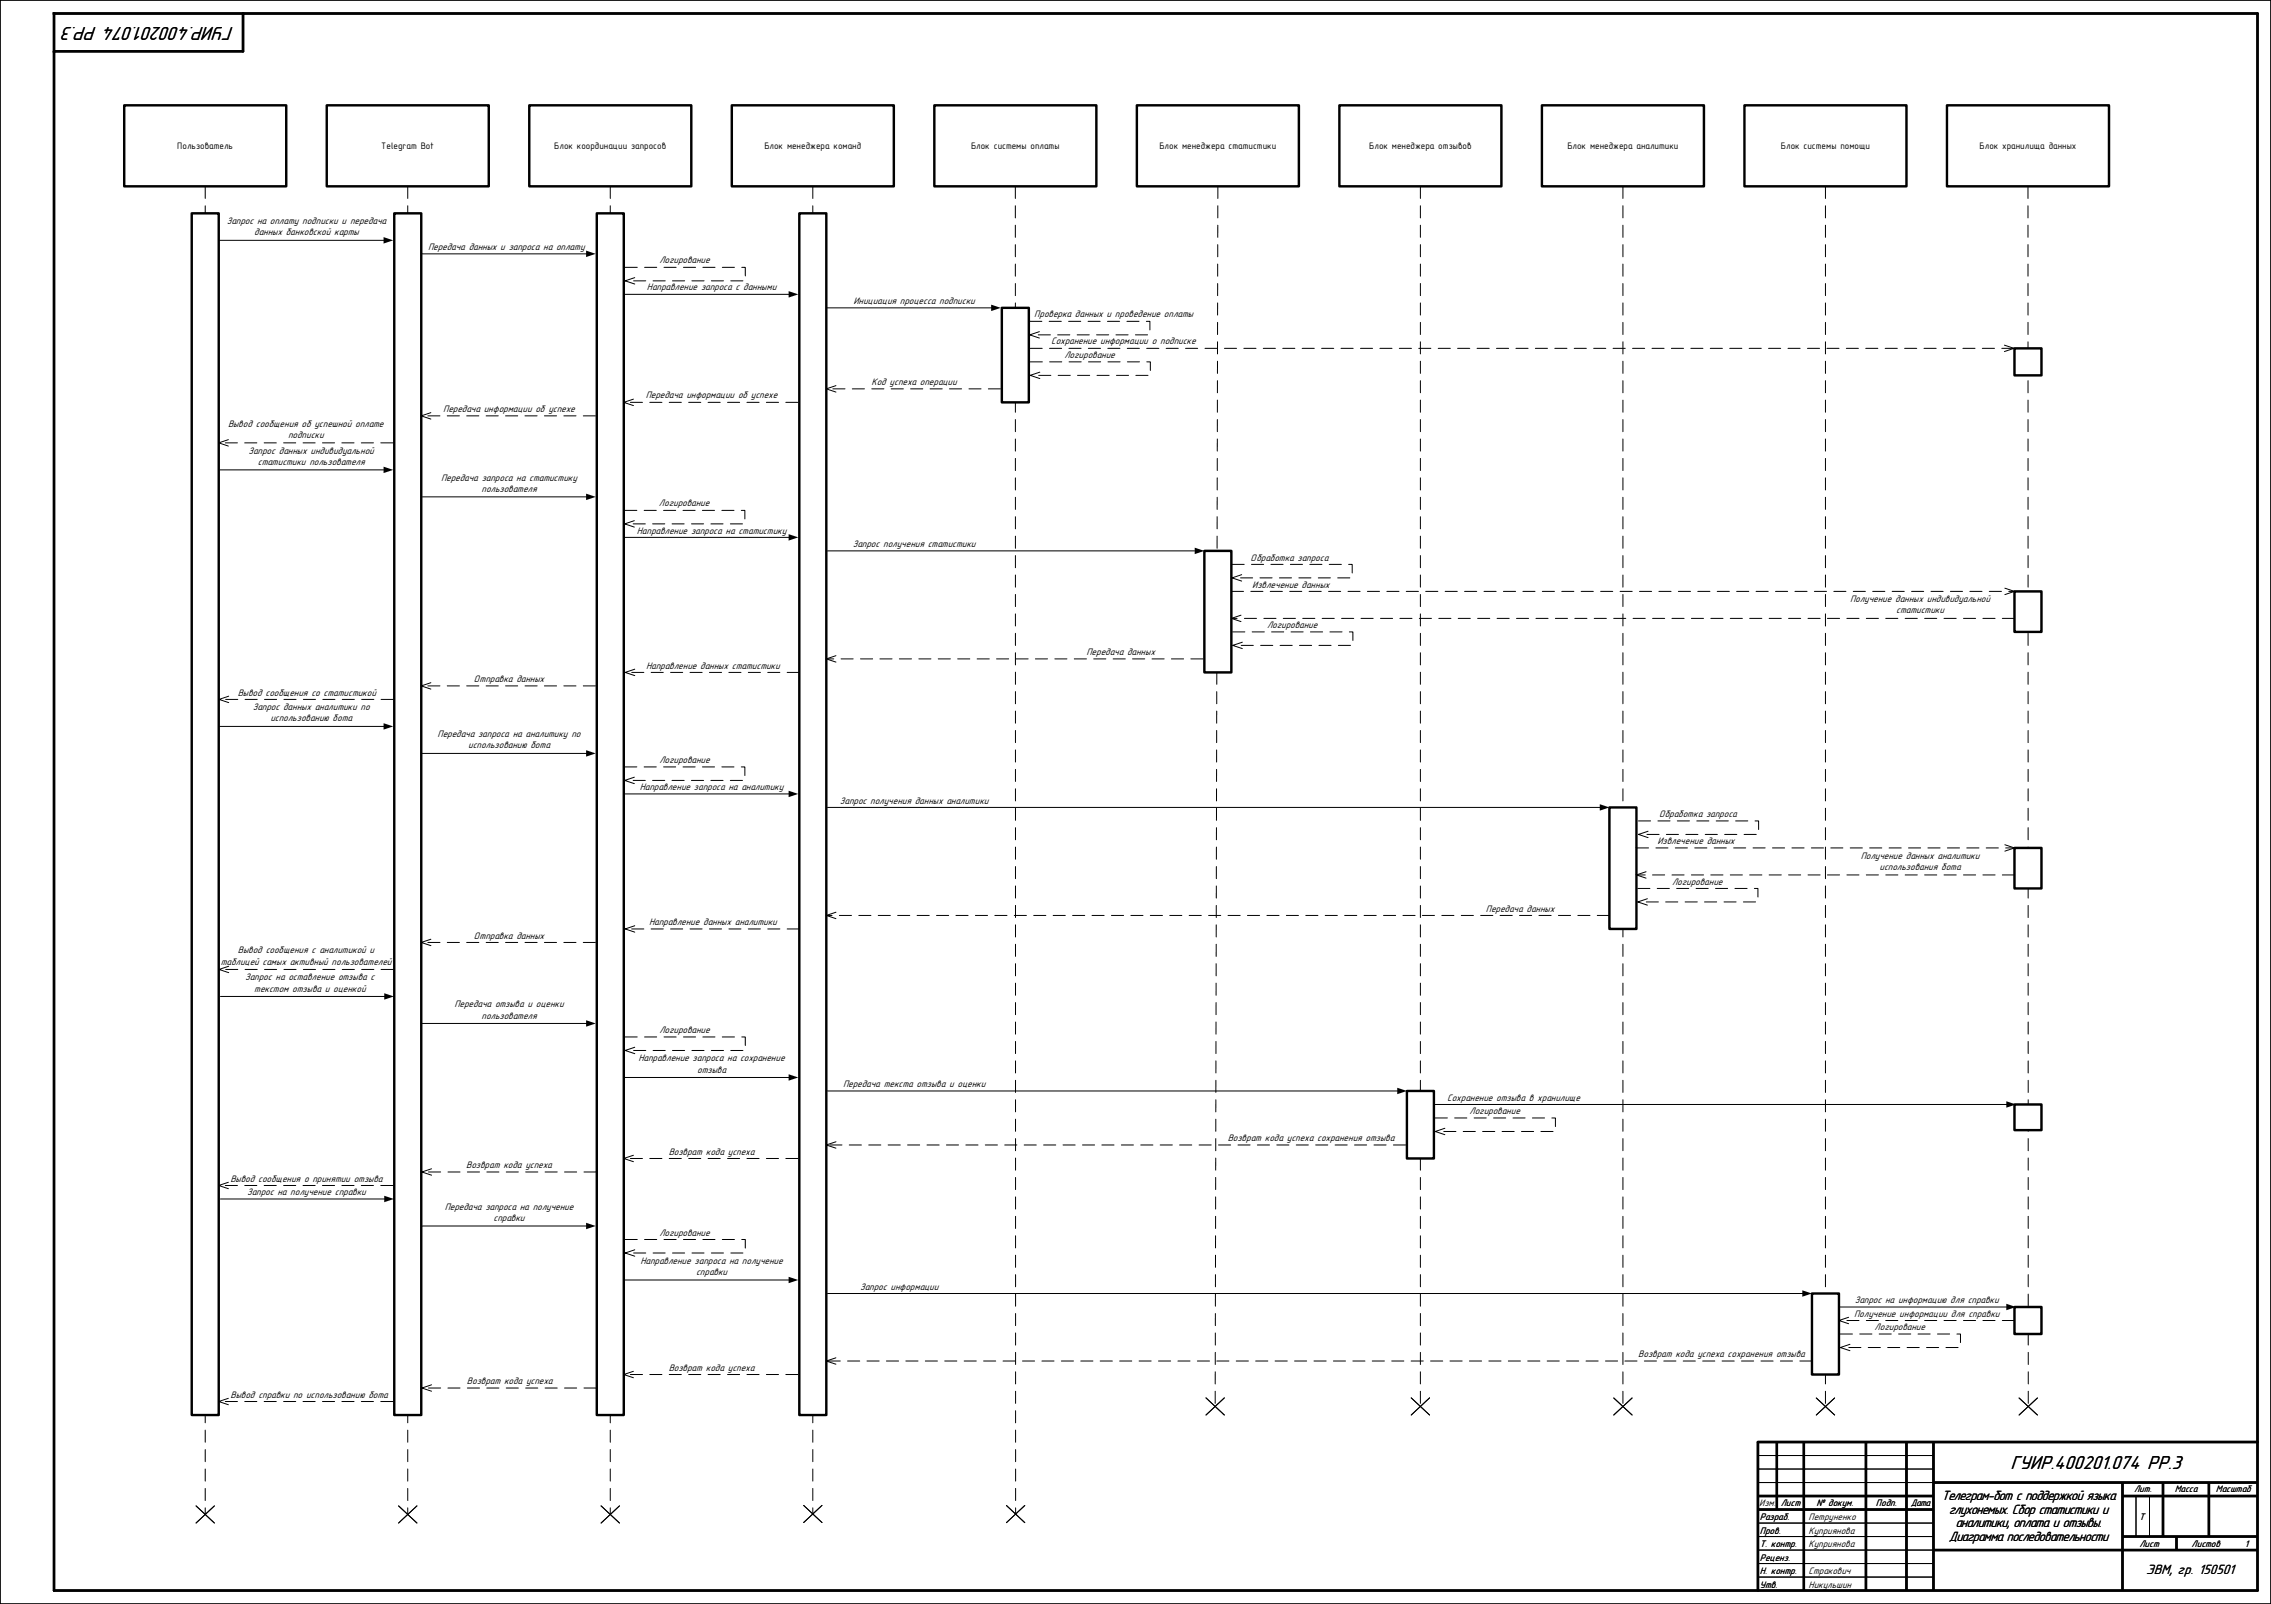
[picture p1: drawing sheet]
<svg xmlns="http://www.w3.org/2000/svg" width="841mm" height="594mm" viewBox="0 0 841 594" stroke-linecap="round" stroke-linejoin="round" font-family="sans-serif">
<defs><g id="words">
<g font-size="7.4">
<text x="86.6" y="9.9" transform="rotate(-180 86.6 9.9)">ГУИР.400201.074 PP.3</text>
<text x="744.5" y="544">ГУИР.400201.074 PP.3</text>
</g>
<g font-size="5.3">
<text x="719" y="555.6">Телеграм-бот с поддержкой языка</text>
<text x="721.7" y="560.6">глухонемых. Сбор статистики и</text>
<text x="724.1" y="565.6">аналитики, оплата и отзывы.</text>
<text x="721.7" y="570.6">Диаграмма последовательности</text>
<text x="794.8" y="583">ЭВМ, гр. 150501</text>
</g>
<g font-size="3.7">
<text x="84" y="83">Запрос на оплату подписки и передача</text>
<text x="94.1" y="87.2">данных банковской карты</text>
<text x="158.5" y="92.6">Передача данных и запроса на оплату</text>
<text x="244.2" y="97.6">Логирование</text>
<text x="239.5" y="107.6">Направление запроса с данными</text>
<text x="316" y="112.6">Инициация процесса подписки</text>
<text x="383" y="117.6">Проверка данных и проведение оплаты</text>
<text x="389.2" y="127.6">Сохранение информации о подписке</text>
<text x="394.2" y="132.6">Логирование</text>
<text x="322.7" y="142.6">Код успеха операции</text>
<text x="239.1" y="147.6">Передача информации об успехе</text>
<text x="164.1" y="152.6">Передача информации об успехе</text>
<text x="84.4" y="158">Вывод сообщения об успешной оплате</text>
<text x="92.1" y="168">Запрос данных индивидуальной</text>
<text x="106.7" y="162.2">подписки</text>
<text x="95.5" y="172.2">статистики пользователя</text>
<text x="163.3" y="178">Передача запроса на статистику</text>
<text x="178.3" y="182.2">пользователя</text>
<text x="244" y="187.6">Логирование</text>
<text x="235.8" y="197.6">Направление запроса на статистику</text>
<text x="315.8" y="202.6">Запрос получения статистики</text>
<text x="463.1" y="207.6">Обработка запроса</text>
<text x="463.7" y="217.6">Извлечение данных</text>
<text x="685.1" y="223">Получение данных индивидуальной</text>
<text x="702.2" y="227.2">статистики</text>
<text x="469.2" y="232.6">Логирование</text>
<text x="402.4" y="242.6">Передача данных</text>
<text x="239.3" y="247.6">Направление данных статистики</text>
<text x="88.1" y="257.6">Вывод сообщения со статистикой</text>
<text x="175.5" y="252.6">Отправка данных</text>
<text x="93.6" y="263">Запрос данных аналитики по</text>
<text x="100.1" y="267.2">использованию бота</text>
<text x="162" y="273">Передача запроса на аналитику по</text>
<text x="173.4" y="277.2">использованию бота</text>
<text x="244.2" y="282.6">Логирование</text>
<text x="236.9" y="292.6">Направление запроса на аналитику</text>
<text x="311.1" y="297.6">Запрос получения данных аналитики</text>
<text x="614.4" y="302.6">Обработка запроса</text>
<text x="613.7" y="312.6">Извлечение данных</text>
<text x="689" y="318">Получение данных аналитики</text>
<text x="696" y="322.2">использования бота</text>
<text x="619.2" y="327.6">Логирование</text>
<text x="550.3" y="337.6">Передача данных</text>
<text x="175.5" y="347.6">Отправка данных</text>
<text x="240.3" y="342.6">Направление данных аналитики</text>
<text x="88.1" y="353">Вывод сообщения с аналитикой и</text>
<text x="81.7" y="357.2">таблицей самых активный пользователей</text>
<text x="90.8" y="363">Запрос на оставление отзыва с</text>
<text x="94.1" y="367.2">текстом отзыва и оценкой</text>
<text x="168.3" y="373">Передача отзыва и оценки</text>
<text x="178.3" y="377.2">пользователя</text>
<text x="244.2" y="382.6">Логирование</text>
<text x="236.4" y="393">Направление запроса на сохранение</text>
<text x="258.2" y="397.2">отзыва</text>
<text x="312.2" y="402.6">Передача текста отзыва и оценки</text>
<text x="536" y="407.6">Сохранение отзыва в хранилище</text>
<text x="544.2" y="412.6">Логирование</text>
<text x="454.7" y="422.6">Возврат кода успеха сохранения отзыва</text>
<text x="247.7" y="427.6">Возврат кода успеха</text>
<text x="85.4" y="437.6">Вывод сообщения о принятии отзыва</text>
<text x="172.7" y="432.6">Возврат кода успеха</text>
<text x="91.5" y="442.6">Запрос на получение справки</text>
<text x="164.7" y="448">Передача запроса на получение</text>
<text x="182.8" y="452.2">справки</text>
<text x="244.2" y="457.6">Логирование</text>
<text x="237.2" y="468">Направление запроса на получение</text>
<text x="257.8" y="472.2">справки</text>
<text x="318.6" y="477.6">Запрос информации</text>
<text x="686.9" y="482.6">Запрос на информацию для справки</text>
<text x="686.6" y="487.6">Получение информации для справки</text>
<text x="694.2" y="492.6">Логирование</text>
<text x="606.7" y="502.6">Возврат кода успеха сохранения отзыва</text>
<text x="247.7" y="507.6">Возврат кода успеха</text>
<text x="172.9" y="512.6">Возврат кода успеха</text>
<text x="85.4" y="517.6">Вывод справки по использованию бота</text>
<text x="651.5" y="557.6">Изм.</text>
<text x="659.4" y="557.6">Лист</text>
<text x="672.7" y="557.6">№ докум.</text>
<text x="694.7" y="557.6">Подп.</text>
<text x="707.6" y="557.6">Дата</text>
<text x="790.3" y="552.6">Лит.</text>
<text x="805.4" y="552.6">Масса</text>
<text x="820.6" y="552.6">Масштаб</text>
<text x="651.7" y="562.9">Разраб.</text>
<text x="669.7" y="562.9">Петруненко</text>
<text x="792.2" y="562.9">Т</text>
<text x="651.7" y="567.9">Пров.</text>
<text x="669.7" y="567.9">Куприянова</text>
<text x="651.7" y="572.9">Т. контр.</text>
<text x="669.7" y="572.9">Куприянова</text>
<text x="792.3" y="572.8">Лист</text>
<text x="811.6" y="572.8">Листов</text>
<text x="831.3" y="572.8">1</text>
<text x="651.7" y="577.9">Реценз.</text>
<text x="651.7" y="582.9">Н. контр.</text>
<text x="651.7" y="587.9">Утв.</text>
<text x="669.7" y="582.9">Стракович</text>
<text x="669.7" y="587.9">Никульшин</text>
</g>
<g font-size="3.5">
<text x="65.7" y="55.1">Пользователь</text>
<text x="141.2" y="55.1">Telegram Bot</text>
<text x="205.3" y="55.1">Блок координации запросов</text>
<text x="283.1" y="55.1">Блок менеджера команд</text>
<text x="359.6" y="55.1">Блок системы оплаты</text>
<text x="429.4" y="55.1">Блок менеджера статистики</text>
<text x="507.1" y="55.1">Блок менеджера отзывов</text>
<text x="580.5" y="55.1">Блок менеджера аналитики</text>
<text x="659.5" y="55.1">Блок системы помощи</text>
<text x="733.1" y="55.1">Блок хранилища данных</text>
</g>
</g></defs>
<path d="M0 0h841v594h-841zM651 539h65M651 544h65M651 549h65M791 554v15M796 554v15M651 564h65M651 569h65M651 574h65M651 579h65M651 584h65" fill="none" stroke="#000" stroke-width=".37"/>
<path d="M20 5h816v584h-816zM90 5v14h-70M836 534h-185v55" fill="none" stroke="#000" stroke-width=".9"/>
<g fill="none" stroke="#000" stroke-width=".9" stroke-linecap="butt">
<path d="M658 534v25M668 534v55M691 534v55M706 534v55M716 534v55M651 554h65M651 559h65M716 549h120M786 549v40M786 554h50M801 549v20M818 549v20"/>
<path d="M716 574h120M786 569h50M806 569v5"/>
</g>
<path d="M76 69v491.8M151 69v491.5M226 69v491.5M301 69v491.5M376 69l.1 491.5" fill="none" stroke="#000" stroke-width=".37" stroke-dasharray="4.5 2.7"/>
<path d="M146 79h10v445h-10z" fill-rule="evenodd" fill="#fff"/>
<path d="M146 79h10v445h-10z" fill="none" stroke="#000" stroke-width=".9"/>
<path d="M221 79h10v445h-10z" fill-rule="evenodd" fill="#fff"/>
<path d="M221 79h10v445h-10z" fill="none" stroke="#000" stroke-width=".9"/>
<path d="M71 79h10v445h-10z" fill-rule="evenodd" fill="#fff"/>
<path d="M71 79h10v445h-10z" fill="none" stroke="#000" stroke-width=".9"/>
<path d="M46 39h60v30h-60z" fill-rule="evenodd" fill="#fff"/>
<path d="M46 39h60v30h-60z" fill="none" stroke="#000" stroke-width=".9"/>
<path d="M121 39h60v30h-60z" fill-rule="evenodd" fill="#fff"/>
<path d="M121 39h60v30h-60z" fill="none" stroke="#000" stroke-width=".9"/>
<path d="M196 39h60v30h-60z" fill-rule="evenodd" fill="#fff"/>
<path d="M196 39h60v30h-60z" fill="none" stroke="#000" stroke-width=".9"/>
<path d="M271 39h60v30h-60z" fill-rule="evenodd" fill="#fff"/>
<path d="M271 39h60v30h-60z" fill="none" stroke="#000" stroke-width=".9"/>
<path d="M346 39h60v30h-60z" fill-rule="evenodd" fill="#fff"/>
<path d="M346 39h60v30h-60z" fill="none" stroke="#000" stroke-width=".9"/>
<path d="M451 69l-1 451.8M526 69v451.8M601 69v451.8M676 69v451.8M751 69l.1 451.8" fill="none" stroke="#000" stroke-width=".37" stroke-dasharray="4.5 2.7"/>
<path d="M421 39h60v30h-60z" fill-rule="evenodd" fill="#fff"/>
<path d="M421 39h60v30h-60z" fill="none" stroke="#000" stroke-width=".9"/>
<path d="M496 39h60v30h-60z" fill-rule="evenodd" fill="#fff"/>
<path d="M496 39h60v30h-60z" fill="none" stroke="#000" stroke-width=".9"/>
<path d="M571 39h60v30h-60z" fill-rule="evenodd" fill="#fff"/>
<path d="M571 39h60v30h-60z" fill="none" stroke="#000" stroke-width=".9"/>
<path d="M646 39h60v30h-60z" fill-rule="evenodd" fill="#fff"/>
<path d="M646 39h60v30h-60z" fill="none" stroke="#000" stroke-width=".9"/>
<path d="M721 39h60v30h-60z" fill-rule="evenodd" fill="#fff"/>
<path d="M721 39h60v30h-60z" fill="none" stroke="#000" stroke-width=".9"/>
<g fill="none" stroke="#000" stroke-width=".37">
<path d="M81.4 89h60.9M156.4 94h60.9M231.4 109h60.9M306.4 114h60.9M446.6 517.6l6.8 6.4M453.4 517.6l-6.8 6.4M522.6 517.6l6.8 6.4M529.4 517.6l-6.8 6.4M597.6 517.7l6.8 6.3M604.4 517.7l-6.8 6.3M672.6 517.7l6.8 6.3M679.4 517.7l-6.8 6.3"/>
<path d="M747.7 517.7l6.8 6.3M754.5 517.7l-6.8 6.3M72.6 557.6l6.8 6.4M79.4 557.6l-6.8 6.4M147.6 557.6l6.8 6.4M154.4 557.6l-6.8 6.4M222.6 557.6l6.8 6.4M229.4 557.6l-6.8 6.4M372.7 557.5l6.8 6.4M379.5 557.5l-6.8 6.4"/>
</g>
<path d="M142 87.8l3.6 1.2-3.6 1.2zM217 92.8l3.6 1.2-3.6 1.2zM292 107.8l3.6 1.2-3.6 1.2zM367 112.8l3.6 1.2-3.6 1.2z" fill="#000"/>
<path d="M371 114h10v35h-10z" fill-rule="evenodd" fill="#fff"/>
<path d="M371 114h10v35h-10z" fill="none" stroke="#000" stroke-width=".9"/>
<path d="M297.6 557.5l6.8 6.3M304.4 557.5l-6.8 6.3" fill="none" stroke="#000" stroke-width=".37"/>
<path d="M296 79h10v445h-10z" fill-rule="evenodd" fill="#fff"/>
<path d="M296 79h10v445h-10z" fill="none" stroke="#000" stroke-width=".9"/>
<path d="M381.3 119h44.5v5h-44.5M381.5 129h364.3" fill="none" stroke="#000" stroke-width=".37" stroke-dasharray="4.5 2.7"/>
<path d="M384.9 122.8l-3.6 1.2 3.6 1.2M742.3 127.8l3.5 1.2-3.5 1.2" fill="none" stroke="#000" stroke-width=".37"/>
<path d="M746 129h10v10h-10z" fill-rule="evenodd" fill="#fff"/>
<path d="M746 129h10v10h-10z" fill="none" stroke="#000" stroke-width=".9"/>
<path d="M220.5 154h-64.5M295.5 149h-64.5M370.5 144h-64.5M145.5 164h-64.5" fill="none" stroke="#000" stroke-width=".37" stroke-dasharray="4.5 2.7"/>
<path d="M159.6 152.8l-3.6 1.2 3.6 1.2M234.6 147.8l-3.6 1.2 3.6 1.2M309.6 142.8l-3.6 1.2 3.6 1.2M81.4 174h60.9M84.6 162.8l-3.6 1.2 3.6 1.2M156.4 184h60.9M231.4 199h60.9" fill="none" stroke="#000" stroke-width=".37"/>
<path d="M142 172.8l3.6 1.2-3.6 1.2zM217 182.8l3.6 1.2-3.6 1.2zM292 197.8l3.6 1.2-3.6 1.2z" fill="#000"/>
<path d="M446 204h10v45h-10z" fill-rule="evenodd" fill="#fff"/>
<path d="M446 204h10v45h-10z" fill="none" stroke="#000" stroke-width=".9"/>
<path d="M306.4 204h136.3M742.4 217.8l3.6 1.2-3.6 1.2" fill="none" stroke="#000" stroke-width=".37"/>
<path d="M442.4 202.8l3.6 1.2-3.6 1.2z" fill="#000"/>
<path d="M456 219h290" fill="none" stroke="#000" stroke-width=".37" stroke-dasharray="4.5 2.7"/>
<path d="M746 219h10v15h-10z" fill-rule="evenodd" fill="#fff"/>
<path d="M746 219h10v15h-10z" fill="none" stroke="#000" stroke-width=".9"/>
<path d="M746 229h-290M145.6 259h-64.5M220.5 254h-64.5M296 249h-64.5M445.5 244h-139.5" fill="none" stroke="#000" stroke-width=".37" stroke-dasharray="4.5 2.7"/>
<path d="M459.6 227.8l-3.6 1.2 3.6 1.2M84.7 257.8l-3.6 1.2 3.6 1.2M159.6 252.8l-3.6 1.2 3.6 1.2M235.1 247.8l-3.6 1.2 3.6 1.2M309.6 242.8l-3.6 1.2 3.6 1.2" fill="none" stroke="#000" stroke-width=".37"/>
<path d="M596 299h10v45h-10z" fill-rule="evenodd" fill="#fff"/>
<path d="M596 299h10v45h-10z" fill="none" stroke="#000" stroke-width=".9"/>
<path d="M81.6 369h61M156.4 379h60.9M231.4 399h60.9M306.4 404h211.3" fill="none" stroke="#000" stroke-width=".37"/>
<path d="M142.3 367.8l3.6 1.2-3.6 1.2zM217 377.8l3.6 1.2-3.6 1.2zM292 397.8l3.6 1.2-3.6 1.2zM517.4 402.8l3.6 1.2-3.6 1.2z" fill="#000"/>
<path d="M521 404h10v25h-10z" fill-rule="evenodd" fill="#fff"/>
<path d="M521 404h10v25h-10z" fill="none" stroke="#000" stroke-width=".9"/>
<path d="M531 409h212.3" fill="none" stroke="#000" stroke-width=".37"/>
<path d="M743 407.8l3.5 1.2-3.5 1.2z" fill="#000"/>
<path d="M746 409h10v9.5h-10z" fill-rule="evenodd" fill="#fff"/>
<path d="M746 409h10v9.5h-10z" fill="none" stroke="#000" stroke-width=".9"/>
<path d="M145.5 439h-64.5M220.8 434h-64.6M295.5 429h-64.5M520.5 424h-214.5" fill="none" stroke="#000" stroke-width=".37" stroke-dasharray="4.5 2.7"/>
<path d="M84.6 437.8l-3.6 1.2 3.6 1.2M159.8 432.8l-3.6 1.2 3.6 1.2M234.6 427.8l-3.6 1.2 3.6 1.2M309.6 422.8l-3.6 1.2 3.6 1.2M81.6 444h61M156.4 454h60.9M231.4 474h60.9M306.4 479h361.3" fill="none" stroke="#000" stroke-width=".37"/>
<path d="M142.3 442.8l3.6 1.2-3.6 1.2zM217 452.8l3.6 1.2-3.6 1.2zM292 472.8l3.6 1.2-3.6 1.2zM667.4 477.8l3.6 1.2-3.6 1.2z" fill="#000"/>
<path d="M671 479h10v30h-10z" fill-rule="evenodd" fill="#fff"/>
<path d="M671 479h10v30h-10z" fill="none" stroke="#000" stroke-width=".9"/>
<path d="M681 484h62.3" fill="none" stroke="#000" stroke-width=".37"/>
<path d="M743 482.8l3.5 1.2-3.5 1.2z" fill="#000"/>
<path d="M746 484h10v10h-10z" fill-rule="evenodd" fill="#fff"/>
<path d="M746 484h10v10h-10z" fill="none" stroke="#000" stroke-width=".9"/>
<path d="M231.5 99h44.5v5h-44.5M231.3 189h44.5v5h-44.5M456.3 209h44.5v5h-44.5M606 314h140M231.5 384h44.5v5h-44.5M231.5 459h44.5v5h-44.5M746 489h-65M145.5 519h-64.5M220.8 514h-64.6M295.5 509h-64.5M671 504h-365" fill="none" stroke="#000" stroke-width=".37" stroke-dasharray="4.5 2.7"/>
<g fill="none" stroke="#000" stroke-width=".37">
<path d="M235.1 102.8l-3.6 1.2 3.6 1.2M234.9 192.8l-3.6 1.2 3.6 1.2M459.8 212.8l-3.5 1.2 3.5 1.2M81.4 269h60.9M156.4 279h60.9M231.4 294h60.9M306.4 299h286.3M742.4 312.8l3.6 1.2-3.6 1.2M235.1 387.8l-3.6 1.2 3.6 1.2M235.1 462.8l-3.6 1.2 3.6 1.2M684.6 487.8l-3.6 1.2 3.6 1.2M84.6 517.8l-3.6 1.2 3.6 1.2"/>
<path d="M159.8 512.8l-3.6 1.2 3.6 1.2M234.6 507.8l-3.6 1.2 3.6 1.2M309.6 502.8l-3.6 1.2 3.6 1.2"/>
</g>
<path d="M142 267.8l3.6 1.2-3.6 1.2zM217 277.8l3.6 1.2-3.6 1.2zM292 292.8l3.6 1.2-3.6 1.2zM592.4 297.8l3.6 1.2-3.6 1.2z" fill="#000"/>
<path d="M746 314h10v15h-10z" fill-rule="evenodd" fill="#fff"/>
<path d="M746 314h10v15h-10z" fill="none" stroke="#000" stroke-width=".9"/>
<path d="M381.5 134h44.5v5h-44.5M456.5 234h44.5v5h-44.5M231.3 284h44.5v5h-44.5M606.7 304h44.5v5h-44.5M596 339h-290M606.5 329h44.5v5h-44.5M746 324h-140M145.6 359h-64.5M220.5 349h-64.5M296 344h-64.5M531.5 414h44.5v5h-44.5M681.5 494h44.5v5h-44.5" fill="none" stroke="#000" stroke-width=".37" stroke-dasharray="4.5 2.7"/>
<path d="M385.1 137.8l-3.6 1.2 3.6 1.2M460.1 237.8l-3.6 1.2 3.6 1.2M234.9 287.8l-3.6 1.2 3.6 1.2M610.3 307.8l-3.6 1.2 3.6 1.2M309.6 337.8l-3.6 1.2 3.6 1.2M609.6 322.8l-3.6 1.2 3.6 1.2M610.1 332.8l-3.6 1.2 3.6 1.2M84.7 357.8l-3.6 1.2 3.6 1.2M159.6 347.8l-3.6 1.2 3.6 1.2M235.1 342.8l-3.6 1.2 3.6 1.2M535.1 417.8l-3.6 1.2 3.6 1.2M685.1 497.8l-3.6 1.2 3.6 1.2" fill="none" stroke="#000" stroke-width=".37"/>
<use href="#words"/>
</svg>
